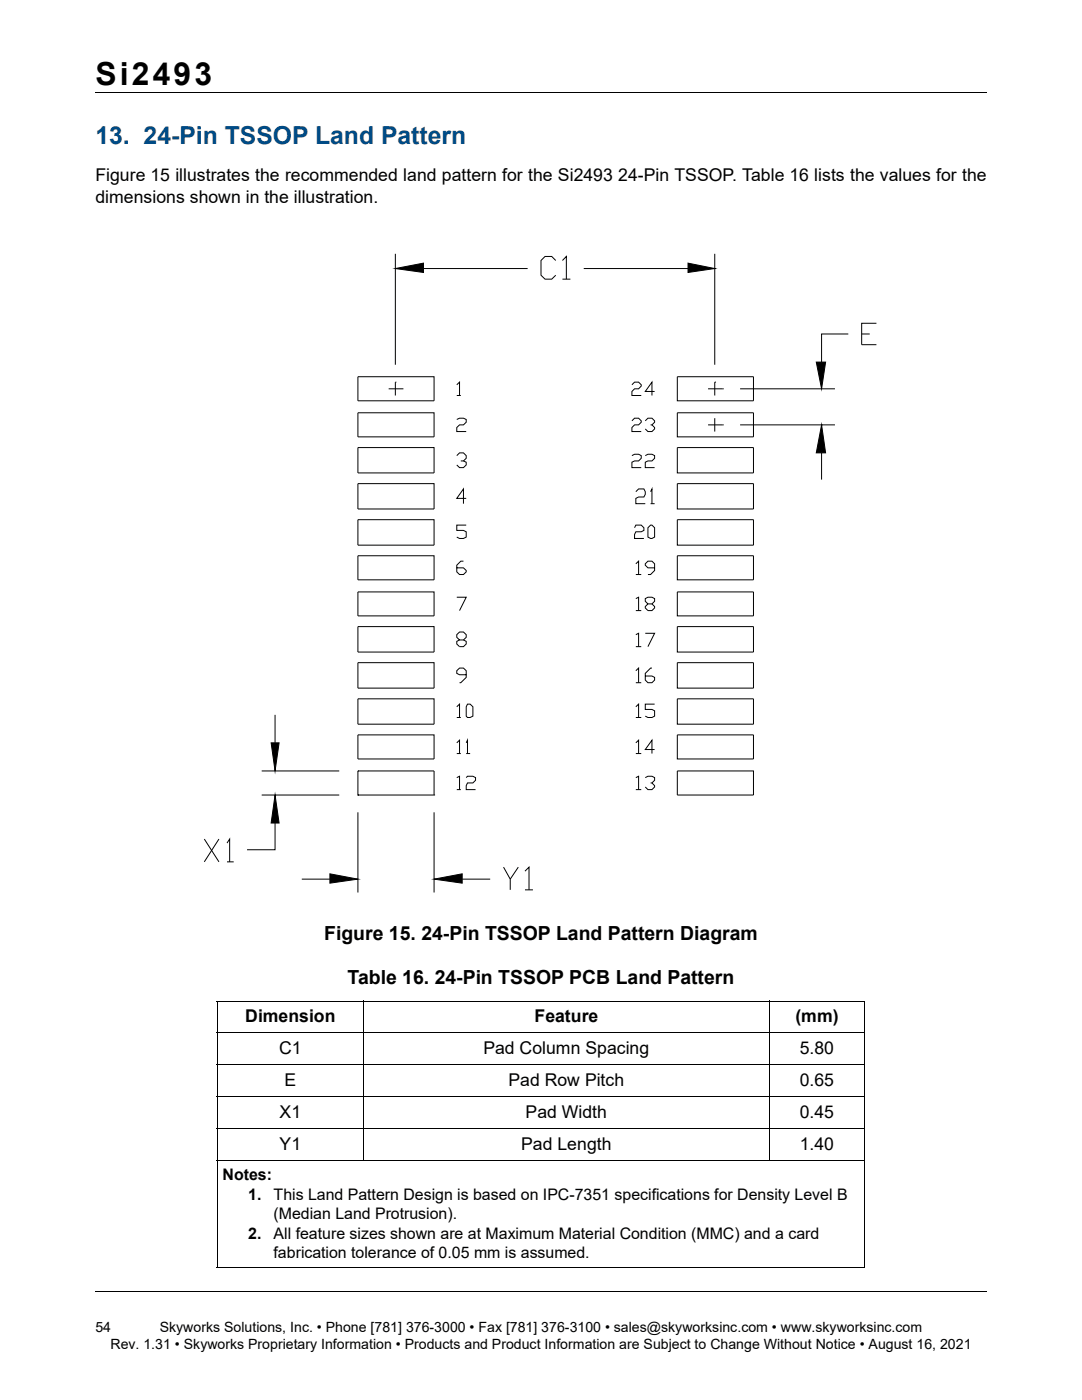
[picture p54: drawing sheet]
<svg xmlns="http://www.w3.org/2000/svg" width="216mm" height="279mm" viewBox="0 0 216 279" stroke-linecap="round" stroke-linejoin="round" font-family="sans-serif">
<defs><g id="words">
<text font-size="6.3" x="19" y="16.9">Si2493</text>
<text font-size="4.9" fill="#004b85" x="19" y="28.7">13. 24-Pin TSSOP Land Pattern</text>
<g font-size="3.9">
<text x="64.7" y="187.5">Figure 15. 24-Pin TSSOP Land Pattern Diagram</text>
<text x="69.4" y="196.4">Table 16. 24-Pin TSSOP PCB Land Pattern</text>
</g>
<g font-size="3.5">
<text x="19" y="40.4">dimensions shown in the illustration.</text>
<text x="19" y="36.2">Figure 15 illustrates the recommended land pattern for the Si2493 24-Pin TSSOP. Table 16 lists the values for the</text>
<text x="48.9" y="204">Dimension</text>
<text x="106.7" y="204">Feature</text>
<text x="158.7" y="204">(mm)</text>
<text x="55.7" y="210.4">C1</text>
<text x="96.5" y="210.4">Pad Column Spacing</text>
<text x="159.6" y="210.4">5.80</text>
<text x="56.8" y="216.7">E</text>
<text x="101.5" y="216.7">Pad Row Pitch</text>
<text x="159.6" y="216.7">0.65</text>
<text x="55.8" y="223.1">X1</text>
<text x="104.9" y="223.1">Pad Width</text>
<text x="159.6" y="223.1">0.45</text>
<text x="55.8" y="229.4">Y1</text>
<text x="104" y="229.4">Pad Length</text>
<text x="159.6" y="229.4">1.40</text>
</g>
<g font-size="3.2">
<text x="44.4" y="235.6">Notes:</text>
<text x="49.5" y="239.5">1.</text>
<text x="54.6" y="239.5">This Land Pattern Design is based on IPC-7351 specifications for Density Level B</text>
<text x="54.6" y="243.3">(Median Land Protrusion).</text>
<text x="49.5" y="247.2">2.</text>
<text x="54.6" y="247.2">All feature sizes shown are at Maximum Material Condition (MMC) and a card</text>
<text x="54.6" y="251.1">fabrication tolerance of 0.05 mm is assumed.</text>
</g>
<g font-size="2.8">
<text x="19" y="265.8">54</text>
<text x="22" y="269.3">Rev. 1.31 • Skyworks Proprietary Information • Products and Product Information are Subject to Change Without Notice • August 16, 2021</text>
<text x="31.9" y="265.8">Skyworks Solutions, Inc. • Phone [781] 376-3000 • Fax [781] 376-3100 • sales@skyworksinc.com • www.skyworksinc.com</text>
</g>
</g></defs>
<g fill="none" stroke="#000" stroke-width=".2">
<path d="M19 18.4h177.8M78.9 50.7v22.1M78.9 53.6l5.6-1.1v1.9zM84.5 53.6h20.8M110.9 52l-.8-.8h-1.3l-.9 .8v2.9l.9 .8h1.3l.8-.8M112.2 52l.8-.8v4.5M112.2 55.7h1.6M116.5 53.6h20.8M137.3 52.5l5.3 1.1-5.3 .8zM142.6 50.7v22.1M142.6 53.6h.3M71.4 75.2h15.2v4.8h-15.2z"/>
<path d="M77.6 77.6h2.9M78.9 76.3h.1M78.9 76.3v2.6M91.1 76.8l.6-.5v2.6M91.1 78.9h.8M126.1 76.8l.5-.5h.8l.6 .5v.2l-.6 .6h-.8l-.5 .5v.8h1.9M130.6 78.1h-1.8l1.3-1.8v2.6M135.1 75.2h15.2v4.8h-15.2zM141.3 77.6h2.9M142.9 76.3h-.3v2.6M144.2 77.6h.1M147.7 77.6h18.9"/>
<path d="M162.9 72.3h1.8l-.8 5.3zM169.3 66.7h-5.4v5.6M171.9 66.7h1.6M174.9 64.5h-3v4.3h3M71.4 96.5h15.2v5.1h-15.2zM71.4 89.3h15.2v5.1h-15.2zM71.4 82.4h15.2v4.8h-15.2zM91.1 90.9l.6-.5h.8l.5 .5v.6l-.5 .5h-.6M91.1 83.7l.6-.2h.8l.5 .2v.6l-.5 .5h-.8l-.6 .5v.8h1.9M92.5 92l.5 .2v.6l-.5 .5h-.8l-.6-.5M93 99.5h-1.9l1.4-1.9v2.9M126.1 90.9l.5-.2h.8l.6 .2v.6l-.6 .5h-.8l-.5 .2v1.1h1.9"/>
<path d="M126.1 84l.5-.5h.8l.6 .5v.3l-.6 .5h-.8l-.5 .5v.8h1.9M126.9 98.1l.5-.5h1.1l.3 .5v.6l-.3 .5h-1.1l-.5 .3v1h1.9M128.8 90.9l.5-.2h.8l.5 .2v.6l-.5 .5h-.8l-.5 .2v1.1h1.8M128.8 84l.5-.5h.8l.5 .5v.3l-.5 .5h-.3M129.8 98.1l.3-.5v2.9M130.1 84.8l.5 .5v.3l-.5 .5h-.8l-.5-.5M135.1 96.5h15.2v5.1h-15.2zM135.1 89.3h15.2v5.1h-15.2zM135.1 82.4h15.2v4.8h-15.2zM141.3 84.8h2.9M142.6 83.5v2.6M144.2 84.8h.1"/>
<path d="M147.7 84.8h18.9M163.9 84.8l.8 5.6h-1.8zM163.9 84.8h.1M163.9 90.4v5.3M71.4 118.1h15.2v4.8h-15.2zM71.4 110.9h15.2v4.8h-15.2zM71.4 103.7h15.2v5.1h-15.2zM91.1 119.2h1.9l-1.3 2.7M92.5 112h-.6l-.8 .8v1.3l.6 .6h.8l.5-.6v-.2l-.5-.6h-1.4M93 104.8h-1.9v1.1h1.4l.5 .2v1.1l-.5 .3h-.8l-.6-.3M126.6 105.3l.3-.5h1.1l.5 .5v.6l-.5 .2h-1.1l-.3 .6v.8h1.9M126.9 119.5l.5-.3v2.7"/>
<path d="M126.9 112.5l.5-.5v2.7M126.9 114.7h1.1M129.3 105.3l.5-.5h.3l.5 .5v1.9l-.5 .3-.8-.3zM129.8 100.5h.8M130.6 113.3h-1.3l-.5-.5v-.3l.5-.5h.8l.5 .5v1.4l-.8 .8h-.5M135.1 118.1h15.2v4.8h-15.2zM135.1 110.9h15.2v4.8h-15.2zM135.1 103.7h15.2v5.1h-15.2zM71.4 139.5h15.2v5h-15.2zM71.4 132.2h15.2v5.1h-15.2zM71.4 125.1h15.2v5h-15.2zM91.7 127.7l-.6-.5v-.5l.6-.6h.8l.5 .6v.5l-.5 .5h-.8l-.6 .3v.5l.6 .6h.8l.5-.6v-.5l-.5-.3"/>
<path d="M93 134.7h-1.3l-.6-.3v-.5l.6-.6h.8l.5 .6v1.3l-1.1 1h-.2M126.9 133.9l.5-.6v2.9M126.9 126.7l.5-.3v2.7M126.9 136.2h1.1M126.9 129.1h1.1M126.9 121.9h1.1M128.8 126.4h1.8l-1.3 2.7M129.3 120.5l-.5-.5v-.5l.5-.3h.8l.5 .3v.5l-.5 .5h-.8l-.5 .6v.2l.5 .6h.8l.5-.6v-.2l-.5-.6M130.1 133.3h-.3l-1 1.1v1.3l.5 .5h.8l.5-.5v-.5l-.5-.3h-1.3M135.1 139.5h15.2v5h-15.2zM135.1 132.2h15.2v5.1h-15.2zM135.1 125.1h15.2v5h-15.2z"/>
<path d="M52.2 153.9h15.5M52.2 158.7h15.5M54.1 148.3h1.6l-.8 5.6zM54.9 158.7l.8 5.6h-1.6zM54.9 158.7h.1M54.9 142.7v5.6M71.4 153.9v4.8h15.2M71.4 153.9h.1M71.4 158.7h.1M71.4 153.9h15.2v4.8M71.4 146.7h15.2v4.8h-15.2zM86.6 158.7h.1"/>
<path d="M91.1 155.2l.6-.3v2.7M91.1 148.3l.6-.6v2.7M91.1 141.1l.6-.6v2.7M91.1 157.6h.8M91.1 150.4h.8M91.1 143.2h.8M93 155.2l.3-.3h1.1l.5 .3v.5l-.5 .6h-1.1l-.3 .5v.8h1.9M93 148.3l.3-.6v2.7M93 150.4h.8M93.3 140.5h.5l.6 .6v1.8l-.6 .3h-.5l-.3-.3v-1.8zM126.9 155.2l.5-.3v2.7M126.9 148.3l.5-.6v2.7"/>
<path d="M126.9 141.1l.5-.6v2.7M126.9 157.6h1.1M126.9 150.4h1.1M126.9 143.2h1.1M128.8 155.2l.5-.3h.8l.5 .3v.5l-.5 .6h-.3M130.1 156.3l.5 .5v.3l-.5 .5h-.8l-.5-.5M130.6 149.6h-1.8l1.3-1.9v2.7M130.6 140.5h-1.8v1.1h1.3l.5 .3v1l-.5 .3h-.8l-.5-.3M135.1 153.9h15.2v4.8h-15.2zM135.1 146.7h15.2v4.8h-15.2zM40.8 167.4l2.9 4.6M43.7 167.4l-2.9 4.6"/>
<path d="M45.3 168.3l.5-.9v4.6M45.3 172h1.3M54.9 164.3v5.3h-5.6M60.2 175.5h5.6M65.8 174.4l5.6 1.1-5.6 .8zM71.4 162.1v16M86.6 175.5h.1M86.6 162.1v16M86.6 175.5l5.6-1.1v1.9zM92.2 175.5h5.6M100.5 173.1l1.3 2.4v2.1M103.4 173.1l-1.6 2.4"/>
<path d="M104.8 173.9l.8-.8v4.5M104.8 177.6h1.5M43.3 199.8h129.3M43.4 199.9v53M72.5 199.7v31.9M153.5 199.7v31.9M172.5 199.9v53M43.3 206.1h129.3M43.3 212.5h129.3M43.3 218.8h129.3M43.3 225.2h129.3M43.3 231.5h129.3"/>
<path d="M19.1 257.8h177.8M43.3 253h129.3"/>
</g>
<path d="M78.9 53.6l5.6-1.1v1.9zM137.3 52.5l5.3 1.1-5.3 .8zM162.9 72.3h1.8l-.8 5.3zM163.9 84.8l.8 5.6h-1.8zM54.1 148.3h1.6l-.8 5.6zM54.9 158.7l.8 5.6h-1.6zM65.8 174.4l5.6 1.1-5.6 .8zM86.6 175.5l5.6-1.1v1.9z" fill="#000"/>
<use href="#words"/>
</svg>
